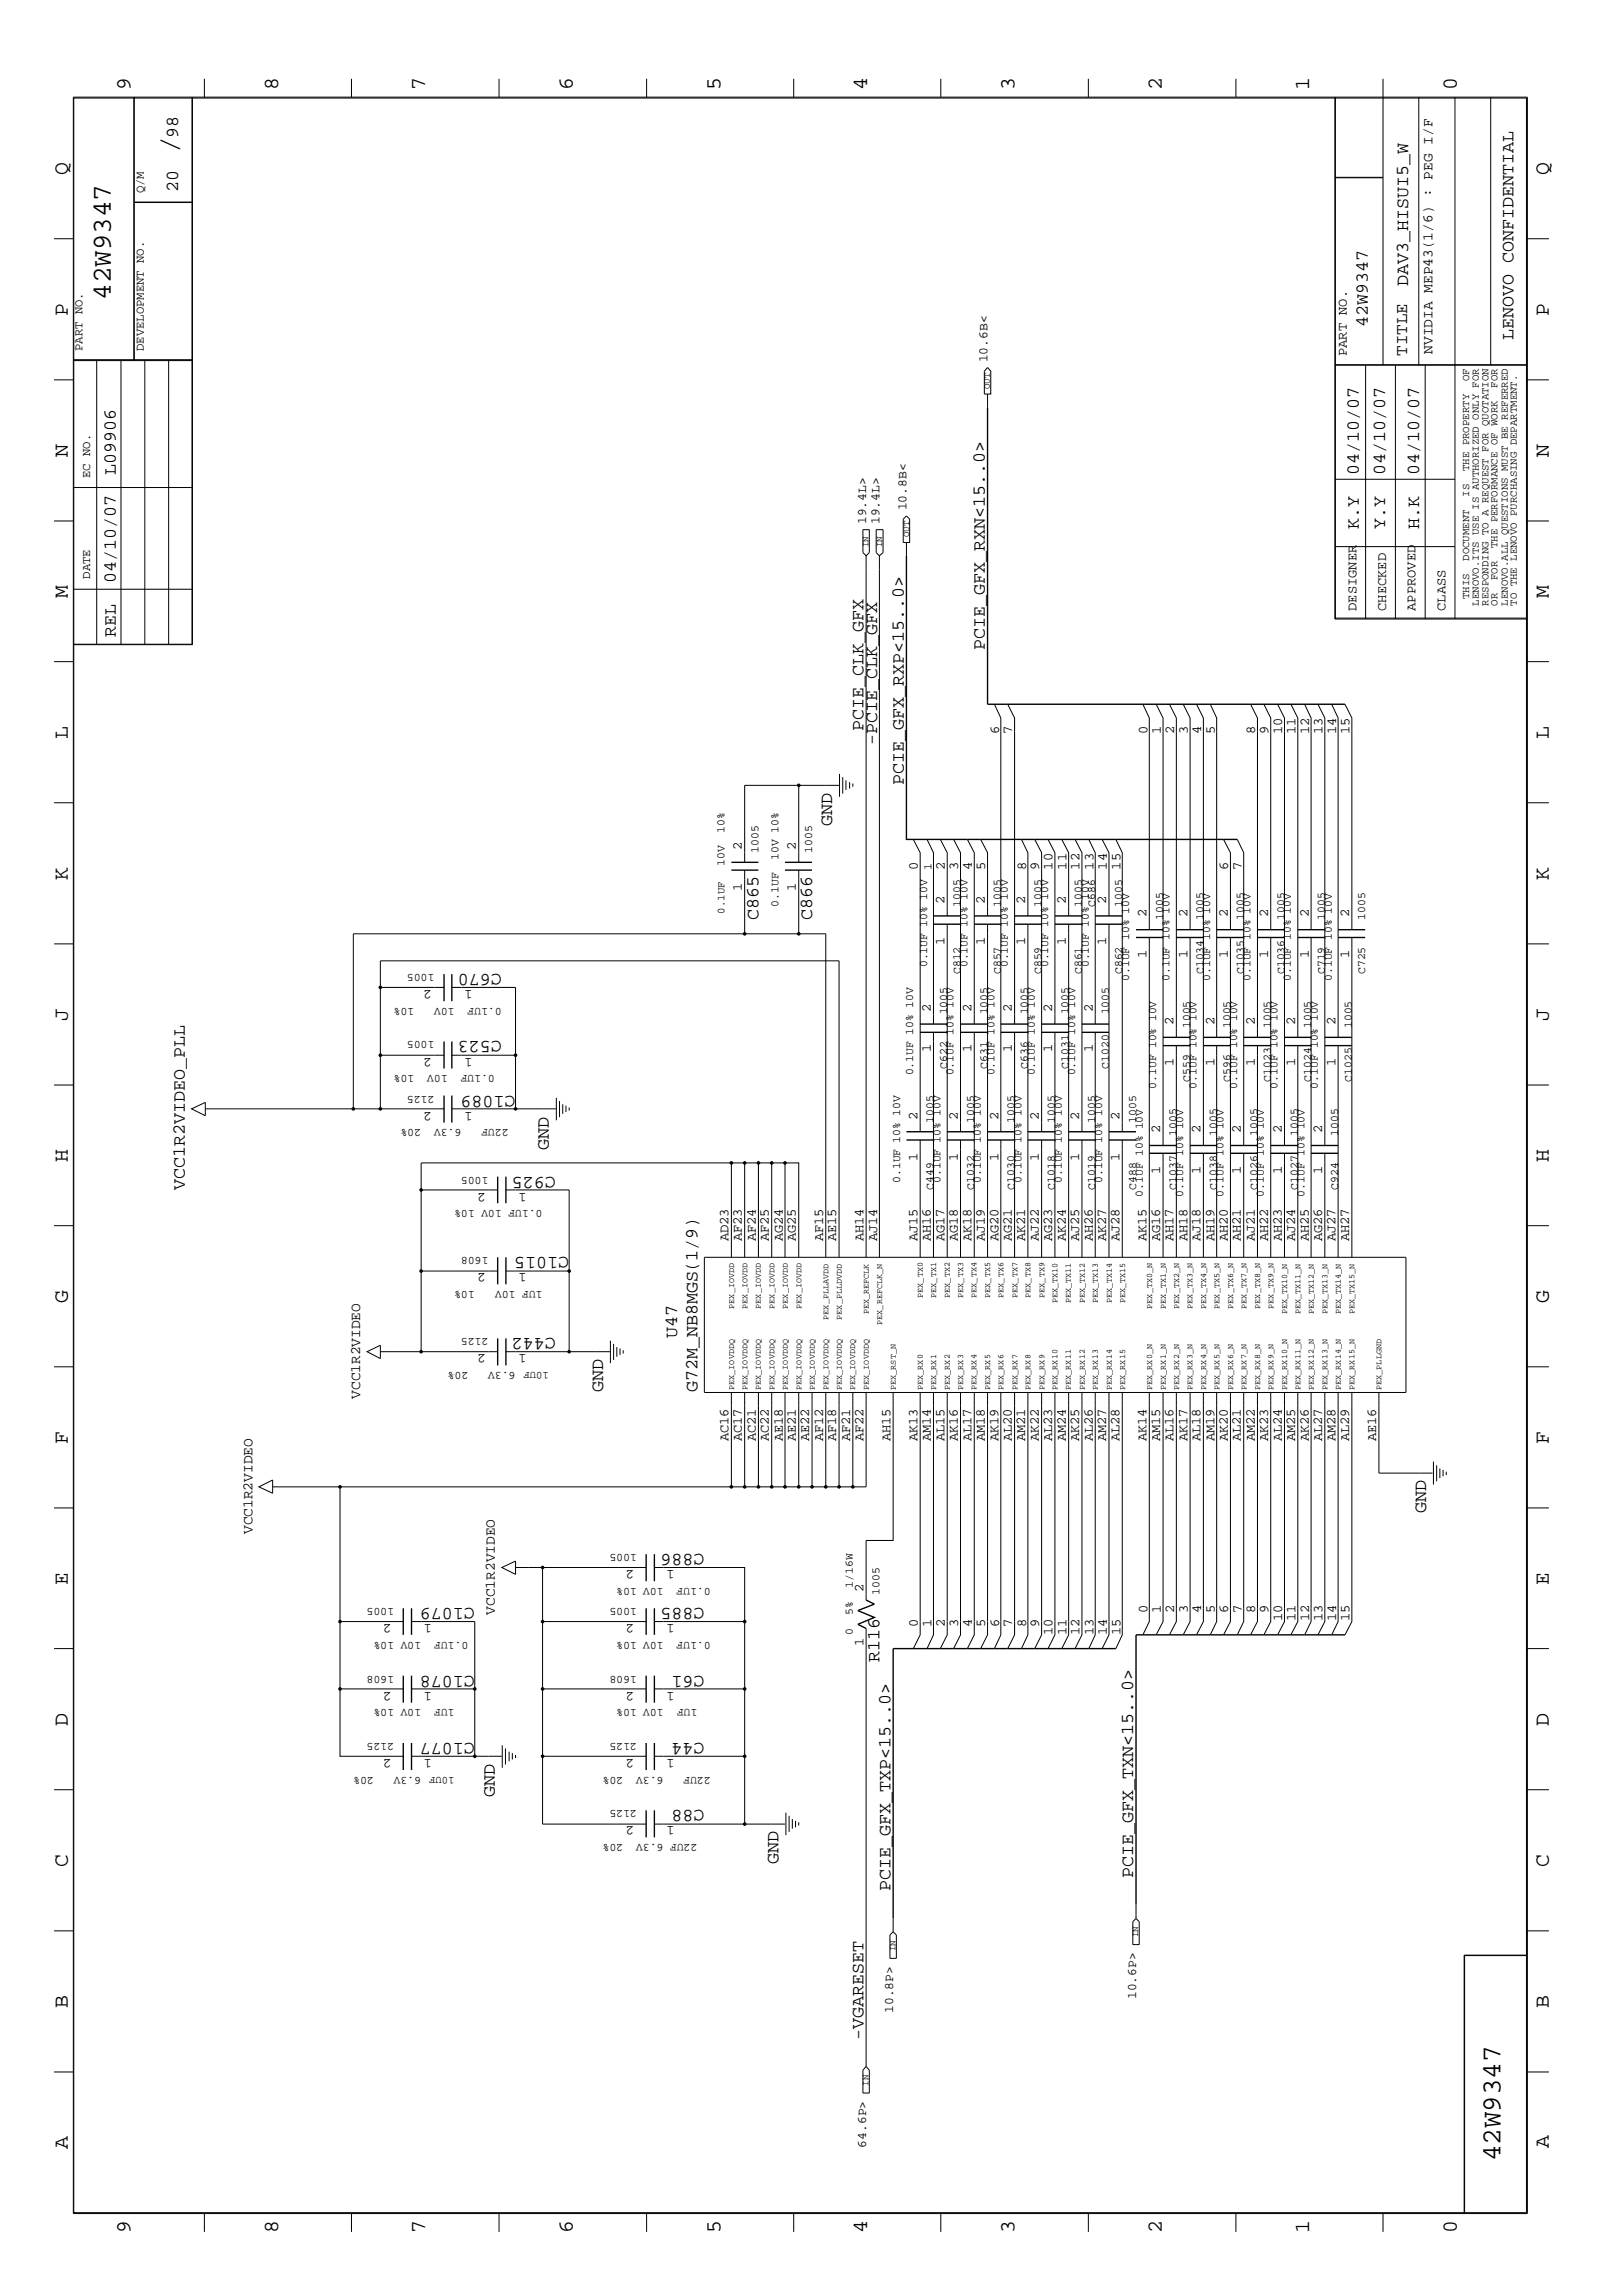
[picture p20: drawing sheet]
<svg xmlns="http://www.w3.org/2000/svg" width="300mm" height="423mm" viewBox="0 0 300 423" stroke-linecap="round" stroke-linejoin="round" font-family="sans-serif">
<defs><g id="words">
<text font-size="5.2" x="32.9" y="28.4" transform="rotate(-90 32.9 28.4)">/</text>
<g font-size="5.1">
<text x="20.5" y="55.4" transform="rotate(-90 20.5 55.4)">42W9347</text>
<text x="277.2" y="399.4" transform="rotate(-90 277.2 399.4)">42W9347</text>
</g>
<g font-size="4">
<text x="24.1" y="16.7" transform="rotate(-90 24.1 16.7)">9</text>
<text x="51.4" y="16.7" transform="rotate(-90 51.4 16.7)">8</text>
<text x="78.6" y="16.7" transform="rotate(-90 78.6 16.7)">7</text>
<text x="105.8" y="16.7" transform="rotate(-90 105.8 16.7)">6</text>
<text x="133.1" y="16.7" transform="rotate(-90 133.1 16.7)">5</text>
<text x="160.2" y="16.7" transform="rotate(-90 160.2 16.7)">4</text>
<text x="187.5" y="16.7" transform="rotate(-90 187.5 16.7)">3</text>
<text x="214.6" y="16.7" transform="rotate(-90 214.6 16.7)">2</text>
<text x="241.9" y="16.7" transform="rotate(-90 241.9 16.7)">1</text>
<text x="269.2" y="16.7" transform="rotate(-90 269.2 16.7)">0</text>
<text x="12.5" y="32.3" transform="rotate(-90 12.5 32.3)">Q</text>
<text x="286.2" y="32.3" transform="rotate(-90 286.2 32.3)">Q</text>
<text x="12.5" y="58.3" transform="rotate(-90 12.5 58.3)">P</text>
<text x="286.2" y="58.3" transform="rotate(-90 286.2 58.3)">P</text>
<text x="12.5" y="84.4" transform="rotate(-90 12.5 84.4)">N</text>
<text x="286.2" y="84.4" transform="rotate(-90 286.2 84.4)">N</text>
<text x="12.5" y="110.5" transform="rotate(-90 12.5 110.5)">M</text>
<text x="286.2" y="110.5" transform="rotate(-90 286.2 110.5)">M</text>
<text x="12.5" y="136.5" transform="rotate(-90 12.5 136.5)">L</text>
<text x="286.2" y="136.5" transform="rotate(-90 286.2 136.5)">L</text>
<text x="12.5" y="162.6" transform="rotate(-90 12.5 162.6)">K</text>
<text x="286.2" y="162.6" transform="rotate(-90 286.2 162.6)">K</text>
<text x="12.5" y="188.6" transform="rotate(-90 12.5 188.6)">J</text>
<text x="286.2" y="188.6" transform="rotate(-90 286.2 188.6)">J</text>
<text x="12.5" y="214.7" transform="rotate(-90 12.5 214.7)">H</text>
<text x="286.2" y="214.7" transform="rotate(-90 286.2 214.7)">H</text>
<text x="12.5" y="240.7" transform="rotate(-90 12.5 240.7)">G</text>
<text x="286.2" y="240.7" transform="rotate(-90 286.2 240.7)">G</text>
<text x="12.5" y="266.8" transform="rotate(-90 12.5 266.8)">F</text>
<text x="286.2" y="266.8" transform="rotate(-90 286.2 266.8)">F</text>
<text x="12.5" y="292.9" transform="rotate(-90 12.5 292.9)">E</text>
<text x="286.2" y="292.9" transform="rotate(-90 286.2 292.9)">E</text>
<text x="12.5" y="318.9" transform="rotate(-90 12.5 318.9)">D</text>
<text x="286.2" y="318.9" transform="rotate(-90 286.2 318.9)">D</text>
<text x="12.5" y="344.9" transform="rotate(-90 12.5 344.9)">C</text>
<text x="286.2" y="344.9" transform="rotate(-90 286.2 344.9)">C</text>
<text x="12.5" y="371" transform="rotate(-90 12.5 371)">B</text>
<text x="286.2" y="371" transform="rotate(-90 286.2 371)">B</text>
<text x="12.5" y="397" transform="rotate(-90 12.5 397)">A</text>
<text x="286.2" y="397" transform="rotate(-90 286.2 397)">A</text>
<text x="24.1" y="412.7" transform="rotate(-90 24.1 412.7)">9</text>
<text x="51.4" y="412.7" transform="rotate(-90 51.4 412.7)">8</text>
<text x="78.6" y="412.7" transform="rotate(-90 78.6 412.7)">7</text>
<text x="105.8" y="412.7" transform="rotate(-90 105.8 412.7)">6</text>
<text x="133.1" y="412.7" transform="rotate(-90 133.1 412.7)">5</text>
<text x="160.2" y="412.7" transform="rotate(-90 160.2 412.7)">4</text>
<text x="187.5" y="412.7" transform="rotate(-90 187.5 412.7)">3</text>
<text x="214.6" y="412.7" transform="rotate(-90 214.6 412.7)">2</text>
<text x="241.9" y="412.7" transform="rotate(-90 241.9 412.7)">1</text>
<text x="269.2" y="412.7" transform="rotate(-90 269.2 412.7)">0</text>
</g>
<g font-size="3.4">
<text x="32.9" y="25.5" transform="rotate(-90 32.9 25.5)">98</text>
<text x="32.9" y="35.5" transform="rotate(-90 32.9 35.5)">20</text>
<text x="260.2" y="52.9" transform="rotate(-90 260.2 52.9)">DAV3_HISUI5_W</text>
<text x="252.7" y="60.4" transform="rotate(-90 252.7 60.4)">42W9347</text>
<text x="279.7" y="62.8" transform="rotate(-90 279.7 62.8)">LENOVO CONFIDENTIAL</text>
<text x="21.4" y="87.8" transform="rotate(-90 21.4 87.8)">L09906</text>
<text x="251" y="87.8" transform="rotate(-90 251 87.8)">04/10/07</text>
<text x="255.9" y="87.8" transform="rotate(-90 255.9 87.8)">04/10/07</text>
<text x="262.2" y="87.8" transform="rotate(-90 262.2 87.8)">04/10/07</text>
<text x="251" y="97.8" transform="rotate(-90 251 97.8)">K.Y</text>
<text x="255.9" y="97.8" transform="rotate(-90 255.9 97.8)">Y.Y</text>
<text x="262.2" y="97.8" transform="rotate(-90 262.2 97.8)">H.K</text>
<text x="21.4" y="107.7" transform="rotate(-90 21.4 107.7)">04/10/07</text>
<text x="21.4" y="117.7" transform="rotate(-90 21.4 117.7)">REL</text>
<text x="181.9" y="120.1" transform="rotate(-90 181.9 120.1)">PCIE_GFX_RXN&lt;15..0&gt;</text>
<text x="159.5" y="135.1" transform="rotate(-90 159.5 135.1)">PCIE_CLK_GFX</text>
<text x="162.1" y="137.7" transform="rotate(-90 162.1 137.7)">-PCIE_CLK_GFX</text>
<text x="167" y="145.1" transform="rotate(-90 167 145.1)">PCIE_GFX_RXP&lt;15..0&gt;</text>
<text x="153.8" y="152.6" transform="rotate(-90 153.8 152.6)">GND</text>
<text x="140.1" y="170" transform="rotate(-90 140.1 170)">C865</text>
<text x="150" y="170" transform="rotate(-90 150 170)">C866</text>
<text x="92.7" y="180" transform="rotate(-180 92.7 180)">C670</text>
<text x="92.7" y="192.4" transform="rotate(-180 92.7 192.4)">C523</text>
<text x="95.2" y="202.4" transform="rotate(-180 95.2 202.4)">C1089</text>
<text x="101.4" y="212.4" transform="rotate(-90 101.4 212.4)">GND</text>
<text x="34.1" y="219.9" transform="rotate(-90 34.1 219.9)">VCC1R2VIDEO_PLL</text>
<text x="102.7" y="217.4" transform="rotate(-180 102.7 217.4)">C925</text>
<text x="105.2" y="232.3" transform="rotate(-180 105.2 232.3)">C1015</text>
<text x="102.7" y="247.3" transform="rotate(-180 102.7 247.3)">C442</text>
<text x="125.1" y="247.3" transform="rotate(-90 125.1 247.3)">U47</text>
<text x="111.4" y="257.3" transform="rotate(-90 111.4 257.3)">GND</text>
<text x="128.9" y="257.3" transform="rotate(-90 128.9 257.3)">G72M_NB8MGS(1/9)</text>
<text x="263.5" y="279.7" transform="rotate(-90 263.5 279.7)">GND</text>
<text x="130.1" y="287.2" transform="rotate(-180 130.1 287.2)">C886</text>
<text x="87.7" y="297.2" transform="rotate(-180 87.7 297.2)">C1079</text>
<text x="130.1" y="297.2" transform="rotate(-180 130.1 297.2)">C885</text>
<text x="87.7" y="309.6" transform="rotate(-180 87.7 309.6)">C1078</text>
<text x="130.1" y="309.6" transform="rotate(-180 130.1 309.6)">C61</text>
<text x="162.5" y="307.1" transform="rotate(-90 162.5 307.1)">R116</text>
<text x="87.7" y="322.1" transform="rotate(-180 87.7 322.1)">C1077</text>
<text x="130.1" y="322.1" transform="rotate(-180 130.1 322.1)">C44</text>
<text x="91.4" y="332.1" transform="rotate(-90 91.4 332.1)">GND</text>
<text x="130.1" y="334.5" transform="rotate(-180 130.1 334.5)">C88</text>
<text x="143.8" y="344.5" transform="rotate(-90 143.8 344.5)">GND</text>
<text x="209.4" y="347" transform="rotate(-90 209.4 347)">PCIE_GFX_TXN&lt;15..0&gt;</text>
<text x="164.5" y="349.5" transform="rotate(-90 164.5 349.5)">PCIE_GFX_TXP&lt;15..0&gt;</text>
<text x="159.5" y="376.9" transform="rotate(-90 159.5 376.9)">-VGARESET</text>
</g>
<text font-size="3.2" x="260" y="65.8" transform="rotate(-90 260 65.8)">TITLE</text>
<g font-size="2.7">
<text x="264.7" y="65.4" transform="rotate(-90 264.7 65.4)">NVIDIA MEP43(1/6) : PEG I/F</text>
<text x="66.5" y="258.5" transform="rotate(-90 66.5 258.5)">VCC1R2VIDEO</text>
<text x="46.7" y="283.5" transform="rotate(-90 46.7 283.5)">VCC1R2VIDEO</text>
<text x="91.4" y="298.4" transform="rotate(-90 91.4 298.4)">VCC1R2VIDEO</text>
</g>
<g font-size="2.5">
<text x="248.8" y="65.8" transform="rotate(-90 248.8 65.8)">PART NO.</text>
<text x="250.6" y="112.9" transform="rotate(-90 250.6 112.9)">DESIGNER</text>
<text x="256.1" y="112.9" transform="rotate(-90 256.1 112.9)">CHECKED</text>
<text x="261.5" y="112.9" transform="rotate(-90 261.5 112.9)">APPROVED</text>
<text x="267" y="112.9" transform="rotate(-90 267 112.9)">CLASS</text>
<text x="184.6" y="135.7" transform="rotate(-90 184.6 135.7)">6</text>
<text x="187" y="135.7" transform="rotate(-90 187 135.7)">7</text>
<text x="212" y="135.7" transform="rotate(-90 212 135.7)">0</text>
<text x="214.5" y="135.7" transform="rotate(-90 214.5 135.7)">1</text>
<text x="216.9" y="135.7" transform="rotate(-90 216.9 135.7)">2</text>
<text x="219.5" y="135.7" transform="rotate(-90 219.5 135.7)">3</text>
<text x="221.9" y="135.7" transform="rotate(-90 221.9 135.7)">4</text>
<text x="224.5" y="135.7" transform="rotate(-90 224.5 135.7)">5</text>
<text x="231.9" y="135.7" transform="rotate(-90 231.9 135.7)">8</text>
<text x="234.4" y="135.7" transform="rotate(-90 234.4 135.7)">9</text>
<text x="236.9" y="135.7" transform="rotate(-90 236.9 135.7)">10</text>
<text x="239.4" y="135.7" transform="rotate(-90 239.4 135.7)">11</text>
<text x="241.9" y="135.7" transform="rotate(-90 241.9 135.7)">12</text>
<text x="244.3" y="135.7" transform="rotate(-90 244.3 135.7)">13</text>
<text x="246.9" y="135.7" transform="rotate(-90 246.9 135.7)">14</text>
<text x="249.3" y="135.7" transform="rotate(-90 249.3 135.7)">15</text>
<text x="137.1" y="157.1" transform="rotate(-90 137.1 157.1)">2</text>
<text x="147.1" y="157.1" transform="rotate(-90 147.1 157.1)">2</text>
<text x="169.6" y="160.7" transform="rotate(-90 169.6 160.7)">0</text>
<text x="174.6" y="160.7" transform="rotate(-90 174.6 160.7)">2</text>
<text x="177" y="160.7" transform="rotate(-90 177 160.7)">3</text>
<text x="179.6" y="160.7" transform="rotate(-90 179.6 160.7)">4</text>
<text x="182" y="160.7" transform="rotate(-90 182 160.7)">5</text>
<text x="189.6" y="160.7" transform="rotate(-90 189.6 160.7)">8</text>
<text x="192" y="160.7" transform="rotate(-90 192 160.7)">9</text>
<text x="194.5" y="160.7" transform="rotate(-90 194.5 160.7)">10</text>
<text x="197" y="160.7" transform="rotate(-90 197 160.7)">11</text>
<text x="199.5" y="160.7" transform="rotate(-90 199.5 160.7)">12</text>
<text x="202" y="160.7" transform="rotate(-90 202 160.7)">13</text>
<text x="204.5" y="160.7" transform="rotate(-90 204.5 160.7)">14</text>
<text x="207" y="160.7" transform="rotate(-90 207 160.7)">15</text>
<text x="226.9" y="160.7" transform="rotate(-90 226.9 160.7)">6</text>
<text x="229.4" y="160.7" transform="rotate(-90 229.4 160.7)">7</text>
<text x="137.1" y="164.6" transform="rotate(-90 137.1 164.6)">1</text>
<text x="147.1" y="164.6" transform="rotate(-90 147.1 164.6)">1</text>
<text x="174.5" y="167" transform="rotate(-90 174.5 167)">2</text>
<text x="181.9" y="167" transform="rotate(-90 181.9 167)">2</text>
<text x="189.4" y="167" transform="rotate(-90 189.4 167)">2</text>
<text x="196.9" y="167" transform="rotate(-90 196.9 167)">2</text>
<text x="204.4" y="167" transform="rotate(-90 204.4 167)">2</text>
<text x="211.8" y="169.5" transform="rotate(-90 211.8 169.5)">2</text>
<text x="219.4" y="169.5" transform="rotate(-90 219.4 169.5)">2</text>
<text x="226.8" y="169.5" transform="rotate(-90 226.8 169.5)">2</text>
<text x="234.3" y="169.5" transform="rotate(-90 234.3 169.5)">2</text>
<text x="241.8" y="169.5" transform="rotate(-90 241.8 169.5)">2</text>
<text x="249.3" y="169.5" transform="rotate(-90 249.3 169.5)">2</text>
<text x="174.5" y="174.6" transform="rotate(-90 174.5 174.6)">1</text>
<text x="181.9" y="174.6" transform="rotate(-90 181.9 174.6)">1</text>
<text x="189.4" y="174.6" transform="rotate(-90 189.4 174.6)">1</text>
<text x="196.9" y="174.6" transform="rotate(-90 196.9 174.6)">1</text>
<text x="204.4" y="174.6" transform="rotate(-90 204.4 174.6)">1</text>
<text x="211.8" y="177" transform="rotate(-90 211.8 177)">1</text>
<text x="219.4" y="177" transform="rotate(-90 219.4 177)">1</text>
<text x="226.8" y="177" transform="rotate(-90 226.8 177)">1</text>
<text x="234.3" y="177" transform="rotate(-90 234.3 177)">1</text>
<text x="241.8" y="177" transform="rotate(-90 241.8 177)">1</text>
<text x="249.3" y="177" transform="rotate(-90 249.3 177)">1</text>
<text x="79.8" y="183" transform="rotate(-180 79.8 183)">2</text>
<text x="87.3" y="183" transform="rotate(-180 87.3 183)">1</text>
<text x="172" y="186.9" transform="rotate(-90 172 186.9)">2</text>
<text x="179.5" y="186.9" transform="rotate(-90 179.5 186.9)">2</text>
<text x="186.9" y="186.9" transform="rotate(-90 186.9 186.9)">2</text>
<text x="194.4" y="186.9" transform="rotate(-90 194.4 186.9)">2</text>
<text x="201.9" y="186.9" transform="rotate(-90 201.9 186.9)">2</text>
<text x="216.8" y="189.5" transform="rotate(-90 216.8 189.5)">2</text>
<text x="224.4" y="189.5" transform="rotate(-90 224.4 189.5)">2</text>
<text x="231.8" y="189.5" transform="rotate(-90 231.8 189.5)">2</text>
<text x="239.3" y="189.5" transform="rotate(-90 239.3 189.5)">2</text>
<text x="246.7" y="189.5" transform="rotate(-90 246.7 189.5)">2</text>
<text x="79.8" y="195.4" transform="rotate(-180 79.8 195.4)">2</text>
<text x="87.3" y="195.4" transform="rotate(-180 87.3 195.4)">1</text>
<text x="172" y="194.5" transform="rotate(-90 172 194.5)">1</text>
<text x="179.5" y="194.5" transform="rotate(-90 179.5 194.5)">1</text>
<text x="186.9" y="194.5" transform="rotate(-90 186.9 194.5)">1</text>
<text x="194.4" y="194.5" transform="rotate(-90 194.4 194.5)">1</text>
<text x="201.9" y="194.5" transform="rotate(-90 201.9 194.5)">1</text>
<text x="216.8" y="196.9" transform="rotate(-90 216.8 196.9)">1</text>
<text x="224.4" y="196.9" transform="rotate(-90 224.4 196.9)">1</text>
<text x="231.8" y="196.9" transform="rotate(-90 231.8 196.9)">1</text>
<text x="239.3" y="196.9" transform="rotate(-90 239.3 196.9)">1</text>
<text x="246.7" y="196.9" transform="rotate(-90 246.7 196.9)">1</text>
<text x="79.8" y="205.4" transform="rotate(-180 79.8 205.4)">2</text>
<text x="87.3" y="205.4" transform="rotate(-180 87.3 205.4)">1</text>
<text x="169.5" y="206.9" transform="rotate(-90 169.5 206.9)">2</text>
<text x="177" y="206.9" transform="rotate(-90 177 206.9)">2</text>
<text x="184.5" y="206.9" transform="rotate(-90 184.5 206.9)">2</text>
<text x="191.9" y="206.9" transform="rotate(-90 191.9 206.9)">2</text>
<text x="199.4" y="206.9" transform="rotate(-90 199.4 206.9)">2</text>
<text x="206.8" y="206.9" transform="rotate(-90 206.8 206.9)">2</text>
<text x="214.4" y="209.4" transform="rotate(-90 214.4 209.4)">2</text>
<text x="221.8" y="209.4" transform="rotate(-90 221.8 209.4)">2</text>
<text x="229.3" y="209.4" transform="rotate(-90 229.3 209.4)">2</text>
<text x="236.8" y="209.4" transform="rotate(-90 236.8 209.4)">2</text>
<text x="244.3" y="209.4" transform="rotate(-90 244.3 209.4)">2</text>
<text x="169.5" y="214.5" transform="rotate(-90 169.5 214.5)">1</text>
<text x="177" y="214.5" transform="rotate(-90 177 214.5)">1</text>
<text x="184.5" y="214.5" transform="rotate(-90 184.5 214.5)">1</text>
<text x="191.9" y="214.5" transform="rotate(-90 191.9 214.5)">1</text>
<text x="199.4" y="214.5" transform="rotate(-90 199.4 214.5)">1</text>
<text x="206.8" y="214.5" transform="rotate(-90 206.8 214.5)">1</text>
<text x="89.7" y="220.4" transform="rotate(-180 89.7 220.4)">2</text>
<text x="97.3" y="220.4" transform="rotate(-180 97.3 220.4)">1</text>
<text x="214.4" y="216.9" transform="rotate(-90 214.4 216.9)">1</text>
<text x="221.8" y="216.9" transform="rotate(-90 221.8 216.9)">1</text>
<text x="229.3" y="216.9" transform="rotate(-90 229.3 216.9)">1</text>
<text x="236.8" y="216.9" transform="rotate(-90 236.8 216.9)">1</text>
<text x="244.3" y="216.9" transform="rotate(-90 244.3 216.9)">1</text>
<text x="134.6" y="229.4" transform="rotate(-90 134.6 229.4)">AD23</text>
<text x="137.1" y="229.4" transform="rotate(-90 137.1 229.4)">AF23</text>
<text x="139.6" y="229.4" transform="rotate(-90 139.6 229.4)">AF24</text>
<text x="142.1" y="229.4" transform="rotate(-90 142.1 229.4)">AF25</text>
<text x="144.6" y="229.4" transform="rotate(-90 144.6 229.4)">AG24</text>
<text x="147.1" y="229.4" transform="rotate(-90 147.1 229.4)">AG25</text>
<text x="152.1" y="229.4" transform="rotate(-90 152.1 229.4)">AF15</text>
<text x="154.5" y="229.4" transform="rotate(-90 154.5 229.4)">AE15</text>
<text x="159.5" y="229.4" transform="rotate(-90 159.5 229.4)">AH14</text>
<text x="162.1" y="229.4" transform="rotate(-90 162.1 229.4)">AJ14</text>
<text x="169.5" y="229.4" transform="rotate(-90 169.5 229.4)">AJ15</text>
<text x="172" y="229.4" transform="rotate(-90 172 229.4)">AH16</text>
<text x="174.5" y="229.4" transform="rotate(-90 174.5 229.4)">AG17</text>
<text x="177" y="229.4" transform="rotate(-90 177 229.4)">AG18</text>
<text x="179.5" y="229.4" transform="rotate(-90 179.5 229.4)">AK18</text>
<text x="181.9" y="229.4" transform="rotate(-90 181.9 229.4)">AJ19</text>
<text x="184.5" y="229.4" transform="rotate(-90 184.5 229.4)">AG20</text>
<text x="186.9" y="229.4" transform="rotate(-90 186.9 229.4)">AG21</text>
<text x="189.4" y="229.4" transform="rotate(-90 189.4 229.4)">AK21</text>
<text x="191.9" y="229.4" transform="rotate(-90 191.9 229.4)">AJ22</text>
<text x="194.4" y="229.4" transform="rotate(-90 194.4 229.4)">AG23</text>
<text x="196.9" y="229.4" transform="rotate(-90 196.9 229.4)">AK24</text>
<text x="199.4" y="229.4" transform="rotate(-90 199.4 229.4)">AJ25</text>
<text x="201.9" y="229.4" transform="rotate(-90 201.9 229.4)">AH26</text>
<text x="204.4" y="229.4" transform="rotate(-90 204.4 229.4)">AK27</text>
<text x="206.8" y="229.4" transform="rotate(-90 206.8 229.4)">AJ28</text>
<text x="211.8" y="229.4" transform="rotate(-90 211.8 229.4)">AK15</text>
<text x="214.4" y="229.4" transform="rotate(-90 214.4 229.4)">AG16</text>
<text x="216.8" y="229.4" transform="rotate(-90 216.8 229.4)">AH17</text>
<text x="219.4" y="229.4" transform="rotate(-90 219.4 229.4)">AH18</text>
<text x="221.8" y="229.4" transform="rotate(-90 221.8 229.4)">AJ18</text>
<text x="224.4" y="229.4" transform="rotate(-90 224.4 229.4)">AH19</text>
<text x="226.8" y="229.4" transform="rotate(-90 226.8 229.4)">AH20</text>
<text x="229.3" y="229.4" transform="rotate(-90 229.3 229.4)">AH21</text>
<text x="231.8" y="229.4" transform="rotate(-90 231.8 229.4)">AJ21</text>
<text x="234.3" y="229.4" transform="rotate(-90 234.3 229.4)">AH22</text>
<text x="236.8" y="229.4" transform="rotate(-90 236.8 229.4)">AH23</text>
<text x="239.3" y="229.4" transform="rotate(-90 239.3 229.4)">AJ24</text>
<text x="241.8" y="229.4" transform="rotate(-90 241.8 229.4)">AH25</text>
<text x="244.3" y="229.4" transform="rotate(-90 244.3 229.4)">AG26</text>
<text x="246.7" y="229.4" transform="rotate(-90 246.7 229.4)">AJ27</text>
<text x="249.3" y="229.4" transform="rotate(-90 249.3 229.4)">AH27</text>
<text x="89.7" y="235.3" transform="rotate(-180 89.7 235.3)">2</text>
<text x="97.3" y="235.3" transform="rotate(-180 97.3 235.3)">1</text>
<text x="89.7" y="250.3" transform="rotate(-180 89.7 250.3)">2</text>
<text x="97.3" y="250.3" transform="rotate(-180 97.3 250.3)">1</text>
<text x="134.6" y="266.4" transform="rotate(-90 134.6 266.4)">AC16</text>
<text x="137.1" y="266.4" transform="rotate(-90 137.1 266.4)">AC17</text>
<text x="139.6" y="266.4" transform="rotate(-90 139.6 266.4)">AC21</text>
<text x="142.1" y="266.4" transform="rotate(-90 142.1 266.4)">AC22</text>
<text x="144.6" y="266.4" transform="rotate(-90 144.6 266.4)">AE18</text>
<text x="147.1" y="266.4" transform="rotate(-90 147.1 266.4)">AE21</text>
<text x="149.5" y="266.4" transform="rotate(-90 149.5 266.4)">AE22</text>
<text x="152.1" y="266.4" transform="rotate(-90 152.1 266.4)">AF12</text>
<text x="154.5" y="266.4" transform="rotate(-90 154.5 266.4)">AF18</text>
<text x="157.1" y="266.4" transform="rotate(-90 157.1 266.4)">AF21</text>
<text x="159.5" y="266.4" transform="rotate(-90 159.5 266.4)">AF22</text>
<text x="164.5" y="266.4" transform="rotate(-90 164.5 266.4)">AH15</text>
<text x="169.5" y="266.4" transform="rotate(-90 169.5 266.4)">AK13</text>
<text x="172" y="266.4" transform="rotate(-90 172 266.4)">AM14</text>
<text x="174.5" y="266.4" transform="rotate(-90 174.5 266.4)">AL15</text>
<text x="177" y="266.4" transform="rotate(-90 177 266.4)">AK16</text>
<text x="179.5" y="266.4" transform="rotate(-90 179.5 266.4)">AL17</text>
<text x="181.9" y="266.4" transform="rotate(-90 181.9 266.4)">AM18</text>
<text x="184.5" y="266.4" transform="rotate(-90 184.5 266.4)">AK19</text>
<text x="186.9" y="266.4" transform="rotate(-90 186.9 266.4)">AL20</text>
<text x="189.4" y="266.4" transform="rotate(-90 189.4 266.4)">AM21</text>
<text x="191.9" y="266.4" transform="rotate(-90 191.9 266.4)">AK22</text>
<text x="194.4" y="266.4" transform="rotate(-90 194.4 266.4)">AL23</text>
<text x="196.9" y="266.4" transform="rotate(-90 196.9 266.4)">AM24</text>
<text x="199.4" y="266.4" transform="rotate(-90 199.4 266.4)">AK25</text>
<text x="201.9" y="266.4" transform="rotate(-90 201.9 266.4)">AL26</text>
<text x="204.4" y="266.4" transform="rotate(-90 204.4 266.4)">AM27</text>
<text x="206.8" y="266.4" transform="rotate(-90 206.8 266.4)">AL28</text>
<text x="211.8" y="266.4" transform="rotate(-90 211.8 266.4)">AK14</text>
<text x="214.4" y="266.4" transform="rotate(-90 214.4 266.4)">AM15</text>
<text x="216.8" y="266.4" transform="rotate(-90 216.8 266.4)">AL16</text>
<text x="219.4" y="266.4" transform="rotate(-90 219.4 266.4)">AK17</text>
<text x="221.8" y="266.4" transform="rotate(-90 221.8 266.4)">AL18</text>
<text x="224.4" y="266.4" transform="rotate(-90 224.4 266.4)">AM19</text>
<text x="226.8" y="266.4" transform="rotate(-90 226.8 266.4)">AK20</text>
<text x="229.3" y="266.4" transform="rotate(-90 229.3 266.4)">AL21</text>
<text x="231.8" y="266.4" transform="rotate(-90 231.8 266.4)">AM22</text>
<text x="234.3" y="266.4" transform="rotate(-90 234.3 266.4)">AK23</text>
<text x="236.8" y="266.4" transform="rotate(-90 236.8 266.4)">AL24</text>
<text x="239.3" y="266.4" transform="rotate(-90 239.3 266.4)">AM25</text>
<text x="241.8" y="266.4" transform="rotate(-90 241.8 266.4)">AK26</text>
<text x="244.3" y="266.4" transform="rotate(-90 244.3 266.4)">AL27</text>
<text x="246.7" y="266.4" transform="rotate(-90 246.7 266.4)">AM28</text>
<text x="249.3" y="266.4" transform="rotate(-90 249.3 266.4)">AL29</text>
<text x="254.3" y="266.4" transform="rotate(-90 254.3 266.4)">AE16</text>
<text x="117.2" y="290.2" transform="rotate(-180 117.2 290.2)">2</text>
<text x="124.6" y="290.2" transform="rotate(-180 124.6 290.2)">1</text>
<text x="159.5" y="294.1" transform="rotate(-90 159.5 294.1)">2</text>
<text x="212" y="298" transform="rotate(-90 212 298)">0</text>
<text x="214.5" y="298" transform="rotate(-90 214.5 298)">1</text>
<text x="216.9" y="298" transform="rotate(-90 216.9 298)">2</text>
<text x="219.5" y="298" transform="rotate(-90 219.5 298)">3</text>
<text x="221.9" y="298" transform="rotate(-90 221.9 298)">4</text>
<text x="224.5" y="298" transform="rotate(-90 224.5 298)">5</text>
<text x="226.9" y="298" transform="rotate(-90 226.9 298)">6</text>
<text x="229.4" y="298" transform="rotate(-90 229.4 298)">7</text>
<text x="231.9" y="298" transform="rotate(-90 231.9 298)">8</text>
<text x="234.4" y="298" transform="rotate(-90 234.4 298)">9</text>
<text x="236.9" y="299.6" transform="rotate(-90 236.9 299.6)">10</text>
<text x="239.4" y="299.6" transform="rotate(-90 239.4 299.6)">11</text>
<text x="241.9" y="299.6" transform="rotate(-90 241.9 299.6)">12</text>
<text x="244.3" y="299.6" transform="rotate(-90 244.3 299.6)">13</text>
<text x="246.9" y="299.6" transform="rotate(-90 246.9 299.6)">14</text>
<text x="249.3" y="299.6" transform="rotate(-90 249.3 299.6)">15</text>
<text x="72.3" y="300.1" transform="rotate(-180 72.3 300.1)">2</text>
<text x="79.8" y="300.1" transform="rotate(-180 79.8 300.1)">1</text>
<text x="117.2" y="300.1" transform="rotate(-180 117.2 300.1)">2</text>
<text x="124.6" y="300.1" transform="rotate(-180 124.6 300.1)">1</text>
<text x="159.5" y="304.1" transform="rotate(-90 159.5 304.1)">1</text>
<text x="169.6" y="300.6" transform="rotate(-90 169.6 300.6)">0</text>
<text x="172.1" y="300.6" transform="rotate(-90 172.1 300.6)">1</text>
<text x="174.6" y="300.6" transform="rotate(-90 174.6 300.6)">2</text>
<text x="177" y="300.6" transform="rotate(-90 177 300.6)">3</text>
<text x="179.6" y="300.6" transform="rotate(-90 179.6 300.6)">4</text>
<text x="182" y="300.6" transform="rotate(-90 182 300.6)">5</text>
<text x="184.6" y="300.6" transform="rotate(-90 184.6 300.6)">6</text>
<text x="187" y="300.6" transform="rotate(-90 187 300.6)">7</text>
<text x="189.6" y="300.6" transform="rotate(-90 189.6 300.6)">8</text>
<text x="192" y="300.6" transform="rotate(-90 192 300.6)">9</text>
<text x="194.5" y="302.1" transform="rotate(-90 194.5 302.1)">10</text>
<text x="197" y="302.1" transform="rotate(-90 197 302.1)">11</text>
<text x="199.5" y="302.1" transform="rotate(-90 199.5 302.1)">12</text>
<text x="202" y="302.1" transform="rotate(-90 202 302.1)">13</text>
<text x="204.5" y="302.1" transform="rotate(-90 204.5 302.1)">14</text>
<text x="207" y="302.1" transform="rotate(-90 207 302.1)">15</text>
<text x="72.3" y="312.6" transform="rotate(-180 72.3 312.6)">2</text>
<text x="79.8" y="312.6" transform="rotate(-180 79.8 312.6)">1</text>
<text x="117.2" y="312.6" transform="rotate(-180 117.2 312.6)">2</text>
<text x="124.6" y="312.6" transform="rotate(-180 124.6 312.6)">1</text>
<text x="72.3" y="325" transform="rotate(-180 72.3 325)">2</text>
<text x="79.8" y="325" transform="rotate(-180 79.8 325)">1</text>
<text x="117.2" y="325" transform="rotate(-180 117.2 325)">2</text>
<text x="124.6" y="325" transform="rotate(-180 124.6 325)">1</text>
<text x="117.2" y="337.5" transform="rotate(-180 117.2 337.5)">2</text>
<text x="124.6" y="337.5" transform="rotate(-180 124.6 337.5)">1</text>
</g>
<g font-size="2.4">
<text x="182.5" y="67" transform="rotate(-90 182.5 67)">10.6B&lt;</text>
<text x="167.5" y="94.3" transform="rotate(-90 167.5 94.3)">10.8B&lt;</text>
<text x="160" y="96.9" transform="rotate(-90 160 96.9)">19.4L&gt;</text>
<text x="162.5" y="96.9" transform="rotate(-90 162.5 96.9)">19.4L&gt;</text>
<text x="165" y="371.9" transform="rotate(-90 165 371.9)">10.8P&gt;</text>
<text x="209.9" y="369.4" transform="rotate(-90 209.9 369.4)">10.6P&gt;</text>
<text x="160" y="396.8" transform="rotate(-90 160 396.8)">64.6P&gt;</text>
</g>
<g font-size="2.3">
<text x="26.6" y="35.7" transform="rotate(-90 26.6 35.7)">Q/M</text>
<text x="15.2" y="64.9" transform="rotate(-90 15.2 64.9)">PART NO.</text>
<text x="26.6" y="64.9" transform="rotate(-90 26.6 64.9)">DEVELOPMENT NO.</text>
<text x="16.7" y="88.3" transform="rotate(-90 16.7 88.3)">EC NO.</text>
<text x="16.7" y="106.9" transform="rotate(-90 16.7 106.9)">DATE</text>
</g>
<g font-size="2.1">
<text x="133.9" y="153.8" transform="rotate(-90 133.9 153.8)">10%</text>
<text x="133.9" y="160" transform="rotate(-90 133.9 160)">10V</text>
<text x="140.1" y="157.6" transform="rotate(-90 140.1 157.6)">1005</text>
<text x="143.8" y="158.8" transform="rotate(-90 143.8 158.8)">10V 10%</text>
<text x="150" y="157.6" transform="rotate(-90 150 157.6)">1005</text>
<text x="172.1" y="160.7" transform="rotate(-90 172.1 160.7)">1</text>
<text x="143.8" y="167.6" transform="rotate(-90 143.8 167.6)">0.1UF</text>
<text x="177.5" y="167.6" transform="rotate(-90 177.5 167.6)">1005</text>
<text x="184.9" y="167.6" transform="rotate(-90 184.9 167.6)">1005</text>
<text x="192.4" y="167.6" transform="rotate(-90 192.4 167.6)">1005</text>
<text x="199.9" y="167.6" transform="rotate(-90 199.9 167.6)">1005</text>
<text x="202.4" y="167.6" transform="rotate(-90 202.4 167.6)">C686</text>
<text x="207.3" y="167.6" transform="rotate(-90 207.3 167.6)">1005</text>
<text x="214.9" y="170" transform="rotate(-90 214.9 170)">1005</text>
<text x="222.3" y="170" transform="rotate(-90 222.3 170)">1005</text>
<text x="229.8" y="170" transform="rotate(-90 229.8 170)">1005</text>
<text x="237.3" y="170" transform="rotate(-90 237.3 170)">1005</text>
<text x="244.8" y="170" transform="rotate(-90 244.8 170)">1005</text>
<text x="252.2" y="170" transform="rotate(-90 252.2 170)">1005</text>
<text x="171.3" y="178.7" transform="rotate(-90 171.3 178.7)">0.1UF 10% 10V</text>
<text x="178.7" y="178.7" transform="rotate(-90 178.7 178.7)">0.1UF 10% 10V</text>
<text x="186.2" y="178.7" transform="rotate(-90 186.2 178.7)">0.1UF 10% 10V</text>
<text x="193.6" y="178.7" transform="rotate(-90 193.6 178.7)">0.1UF 10% 10V</text>
<text x="201.2" y="178.7" transform="rotate(-90 201.2 178.7)">0.1UF 10% 10V</text>
<text x="80.3" y="180" transform="rotate(-180 80.3 180)">1005</text>
<text x="177.5" y="180" transform="rotate(-90 177.5 180)">C812</text>
<text x="184.9" y="180" transform="rotate(-90 184.9 180)">C857</text>
<text x="192.4" y="180" transform="rotate(-90 192.4 180)">C859</text>
<text x="199.9" y="180" transform="rotate(-90 199.9 180)">C861</text>
<text x="207.3" y="180" transform="rotate(-90 207.3 180)">C862</text>
<text x="208.6" y="181.3" transform="rotate(-90 208.6 181.3)">0.1UF 10% 10V</text>
<text x="216.1" y="181.3" transform="rotate(-90 216.1 181.3)">0.1UF 10% 10V</text>
<text x="222.3" y="180" transform="rotate(-90 222.3 180)">C1034</text>
<text x="223.6" y="181.3" transform="rotate(-90 223.6 181.3)">0.1UF 10% 10V</text>
<text x="229.8" y="180" transform="rotate(-90 229.8 180)">C1035</text>
<text x="231.1" y="181.3" transform="rotate(-90 231.1 181.3)">0.1UF 10% 10V</text>
<text x="237.3" y="180" transform="rotate(-90 237.3 180)">C1036</text>
<text x="238.5" y="181.3" transform="rotate(-90 238.5 181.3)">0.1UF 10% 10V</text>
<text x="244.8" y="180" transform="rotate(-90 244.8 180)">C719</text>
<text x="246" y="181.3" transform="rotate(-90 246 181.3)">0.1UF 10% 10V</text>
<text x="252.2" y="180" transform="rotate(-90 252.2 180)">C725</text>
<text x="76.5" y="186.3" transform="rotate(-180 76.5 186.3)">10%</text>
<text x="84" y="186.3" transform="rotate(-180 84 186.3)">10V</text>
<text x="92.7" y="186.3" transform="rotate(-180 92.7 186.3)">0.1UF</text>
<text x="175" y="187.5" transform="rotate(-90 175 187.5)">1005</text>
<text x="182.5" y="187.5" transform="rotate(-90 182.5 187.5)">1005</text>
<text x="189.9" y="187.5" transform="rotate(-90 189.9 187.5)">1005</text>
<text x="197.4" y="187.5" transform="rotate(-90 197.4 187.5)">1005</text>
<text x="204.9" y="187.5" transform="rotate(-90 204.9 187.5)">1005</text>
<text x="219.9" y="190" transform="rotate(-90 219.9 190)">1005</text>
<text x="227.3" y="190" transform="rotate(-90 227.3 190)">1005</text>
<text x="234.8" y="190" transform="rotate(-90 234.8 190)">1005</text>
<text x="242.2" y="190" transform="rotate(-90 242.2 190)">1005</text>
<text x="249.8" y="190" transform="rotate(-90 249.8 190)">1005</text>
<text x="80.3" y="192.4" transform="rotate(-180 80.3 192.4)">1005</text>
<text x="175" y="197.4" transform="rotate(-90 175 197.4)">C622</text>
<text x="182.5" y="197.4" transform="rotate(-90 182.5 197.4)">C631</text>
<text x="189.9" y="197.4" transform="rotate(-90 189.9 197.4)">C636</text>
<text x="197.4" y="197.4" transform="rotate(-90 197.4 197.4)">C1031</text>
<text x="204.9" y="197.4" transform="rotate(-90 204.9 197.4)">C1020</text>
<text x="76.5" y="198.7" transform="rotate(-180 76.5 198.7)">10%</text>
<text x="80.3" y="202.4" transform="rotate(-180 80.3 202.4)">2125</text>
<text x="82.7" y="198.7" transform="rotate(-180 82.7 198.7)">10V</text>
<text x="91.4" y="198.7" transform="rotate(-180 91.4 198.7)">0.1UF</text>
<text x="168.7" y="198.7" transform="rotate(-90 168.7 198.7)">0.1UF 10% 10V</text>
<text x="176.2" y="198.7" transform="rotate(-90 176.2 198.7)">0.1UF 10% 10V</text>
<text x="183.7" y="198.7" transform="rotate(-90 183.7 198.7)">0.1UF 10% 10V</text>
<text x="191.2" y="198.7" transform="rotate(-90 191.2 198.7)">0.1UF 10% 10V</text>
<text x="198.6" y="198.7" transform="rotate(-90 198.6 198.7)">0.1UF 10% 10V</text>
<text x="213.6" y="201.2" transform="rotate(-90 213.6 201.2)">0.1UF 10% 10V</text>
<text x="219.9" y="199.9" transform="rotate(-90 219.9 199.9)">C559</text>
<text x="221.1" y="201.2" transform="rotate(-90 221.1 201.2)">0.1UF 10% 10V</text>
<text x="227.3" y="199.9" transform="rotate(-90 227.3 199.9)">C596</text>
<text x="228.6" y="201.2" transform="rotate(-90 228.6 201.2)">0.1UF 10% 10V</text>
<text x="234.8" y="199.9" transform="rotate(-90 234.8 199.9)">C1023</text>
<text x="236.1" y="201.2" transform="rotate(-90 236.1 201.2)">0.1UF 10% 10V</text>
<text x="242.2" y="199.9" transform="rotate(-90 242.2 199.9)">C1024</text>
<text x="243.5" y="201.2" transform="rotate(-90 243.5 201.2)">0.1UF 10% 10V</text>
<text x="249.8" y="199.9" transform="rotate(-90 249.8 199.9)">C1025</text>
<text x="77.8" y="208.7" transform="rotate(-180 77.8 208.7)">20%</text>
<text x="85.3" y="208.7" transform="rotate(-180 85.3 208.7)">6.3V</text>
<text x="94" y="208.7" transform="rotate(-180 94 208.7)">22UF</text>
<text x="172.5" y="207.4" transform="rotate(-90 172.5 207.4)">1005</text>
<text x="180" y="207.4" transform="rotate(-90 180 207.4)">1005</text>
<text x="187.5" y="207.4" transform="rotate(-90 187.5 207.4)">1005</text>
<text x="194.9" y="207.4" transform="rotate(-90 194.9 207.4)">1005</text>
<text x="202.4" y="207.4" transform="rotate(-90 202.4 207.4)">1005</text>
<text x="209.9" y="207.4" transform="rotate(-90 209.9 207.4)">1005</text>
<text x="217.3" y="209.9" transform="rotate(-90 217.3 209.9)">1005</text>
<text x="224.8" y="209.9" transform="rotate(-90 224.8 209.9)">1005</text>
<text x="232.3" y="209.9" transform="rotate(-90 232.3 209.9)">1005</text>
<text x="239.8" y="209.9" transform="rotate(-90 239.8 209.9)">1005</text>
<text x="247.2" y="209.9" transform="rotate(-90 247.2 209.9)">1005</text>
<text x="90.3" y="217.4" transform="rotate(-180 90.3 217.4)">1005</text>
<text x="166.3" y="218.6" transform="rotate(-90 166.3 218.6)">0.1UF 10% 10V</text>
<text x="172.5" y="219.9" transform="rotate(-90 172.5 219.9)">C449</text>
<text x="173.7" y="218.6" transform="rotate(-90 173.7 218.6)">0.1UF 10% 10V</text>
<text x="180" y="219.9" transform="rotate(-90 180 219.9)">C1032</text>
<text x="181.2" y="218.6" transform="rotate(-90 181.2 218.6)">0.1UF 10% 10V</text>
<text x="187.5" y="219.9" transform="rotate(-90 187.5 219.9)">C1030</text>
<text x="188.7" y="218.6" transform="rotate(-90 188.7 218.6)">0.1UF 10% 10V</text>
<text x="194.9" y="219.9" transform="rotate(-90 194.9 219.9)">C1018</text>
<text x="196.2" y="218.6" transform="rotate(-90 196.2 218.6)">0.1UF 10% 10V</text>
<text x="202.4" y="219.9" transform="rotate(-90 202.4 219.9)">C1019</text>
<text x="203.6" y="218.6" transform="rotate(-90 203.6 218.6)">0.1UF 10% 10V</text>
<text x="209.9" y="219.9" transform="rotate(-90 209.9 219.9)">C488</text>
<text x="211.2" y="221.1" transform="rotate(-90 211.2 221.1)">0.1UF 10% 10V</text>
<text x="217.3" y="219.9" transform="rotate(-90 217.3 219.9)">C1037</text>
<text x="218.6" y="221.1" transform="rotate(-90 218.6 221.1)">0.1UF 10% 10V</text>
<text x="224.8" y="219.9" transform="rotate(-90 224.8 219.9)">C1038</text>
<text x="226.1" y="221.1" transform="rotate(-90 226.1 221.1)">0.1UF 10% 10V</text>
<text x="232.3" y="219.9" transform="rotate(-90 232.3 219.9)">C1026</text>
<text x="233.5" y="221.1" transform="rotate(-90 233.5 221.1)">0.1UF 10% 10V</text>
<text x="239.8" y="219.9" transform="rotate(-90 239.8 219.9)">C1027</text>
<text x="241" y="221.1" transform="rotate(-90 241 221.1)">0.1UF 10% 10V</text>
<text x="247.2" y="219.9" transform="rotate(-90 247.2 219.9)">C924</text>
<text x="100.2" y="223.6" transform="rotate(-180 100.2 223.6)">0.1UF 10V 10%</text>
<text x="90.3" y="232.3" transform="rotate(-180 90.3 232.3)">1608</text>
<text x="87.7" y="238.6" transform="rotate(-180 87.7 238.6)">10%</text>
<text x="100.2" y="238.6" transform="rotate(-180 100.2 238.6)">1UF 10V</text>
<text x="90.3" y="247.3" transform="rotate(-180 90.3 247.3)">2125</text>
<text x="86.5" y="253.5" transform="rotate(-180 86.5 253.5)">20%</text>
<text x="117.7" y="287.2" transform="rotate(-180 117.7 287.2)">1005</text>
<text x="122.6" y="293.4" transform="rotate(-180 122.6 293.4)">10V 10%</text>
<text x="131.3" y="293.4" transform="rotate(-180 131.3 293.4)">0.1UF</text>
<text x="157.6" y="293.4" transform="rotate(-90 157.6 293.4)">1/16W</text>
<text x="72.8" y="297.2" transform="rotate(-180 72.8 297.2)">1005</text>
<text x="117.7" y="297.2" transform="rotate(-180 117.7 297.2)">1005</text>
<text x="157.6" y="298.4" transform="rotate(-90 157.6 298.4)">5%</text>
<text x="162.5" y="294.6" transform="rotate(-90 162.5 294.6)">1005</text>
<text x="77.8" y="303.4" transform="rotate(-180 77.8 303.4)">10V 10%</text>
<text x="86.5" y="303.4" transform="rotate(-180 86.5 303.4)">0.1UF</text>
<text x="122.6" y="303.4" transform="rotate(-180 122.6 303.4)">10V 10%</text>
<text x="131.3" y="303.4" transform="rotate(-180 131.3 303.4)">0.1UF</text>
<text x="157.6" y="302.1" transform="rotate(-90 157.6 302.1)">0</text>
<text x="72.8" y="309.6" transform="rotate(-180 72.8 309.6)">1608</text>
<text x="117.7" y="309.6" transform="rotate(-180 117.7 309.6)">1608</text>
<text x="77.8" y="315.8" transform="rotate(-180 77.8 315.8)">10V 10%</text>
<text x="84" y="315.8" transform="rotate(-180 84 315.8)">1UF</text>
<text x="122.6" y="315.8" transform="rotate(-180 122.6 315.8)">10V 10%</text>
<text x="128.9" y="315.8" transform="rotate(-180 128.9 315.8)">1UF</text>
<text x="72.8" y="322.1" transform="rotate(-180 72.8 322.1)">2125</text>
<text x="117.7" y="322.1" transform="rotate(-180 117.7 322.1)">2125</text>
<text x="69.1" y="328.3" transform="rotate(-180 69.1 328.3)">20%</text>
<text x="115.1" y="328.3" transform="rotate(-180 115.1 328.3)">20%</text>
<text x="122.6" y="328.3" transform="rotate(-180 122.6 328.3)">6.3V</text>
<text x="131.3" y="328.3" transform="rotate(-180 131.3 328.3)">22UF</text>
<text x="117.7" y="334.5" transform="rotate(-180 117.7 334.5)">2125</text>
<text x="115.1" y="340.8" transform="rotate(-180 115.1 340.8)">20%</text>
<text x="128.9" y="340.8" transform="rotate(-180 128.9 340.8)">22UF 6.3V</text>
</g>
<g font-size="2">
<text x="271.4" y="70.4" transform="rotate(-90 271.4 70.4)">OF</text>
<text x="276.7" y="71.6" transform="rotate(-90 276.7 71.6)">FOR</text>
<text x="271.4" y="87" transform="rotate(-90 271.4 87)">THE PROPERTY</text>
<text x="271.4" y="91.8" transform="rotate(-90 271.4 91.8)">IS</text>
<text x="276.7" y="101.3" transform="rotate(-90 276.7 101.3)">THE PERFORMANCE OF WORK</text>
<text x="271.4" y="103.6" transform="rotate(-90 271.4 103.6)">DOCUMENT</text>
<text x="276.7" y="107.2" transform="rotate(-90 276.7 107.2)">FOR</text>
<text x="271.4" y="110.7" transform="rotate(-90 271.4 110.7)">THIS</text>
<text x="273.2" y="111.9" transform="rotate(-90 273.2 111.9)">LENOVO.ITS USE IS AUTHORIZED ONLY FOR</text>
<text x="275" y="111.9" transform="rotate(-90 275 111.9)">RESPONDING TO A REQUEST FOR QUOTATION</text>
<text x="276.7" y="111.9" transform="rotate(-90 276.7 111.9)">OR</text>
<text x="278.6" y="111.9" transform="rotate(-90 278.6 111.9)">LENOVO.ALL QUESTIONS MUST BE REFERRED</text>
<text x="280.2" y="111.9" transform="rotate(-90 280.2 111.9)">TO THE LENOVO PURCHASING DEPARTMENT.</text>
<text x="133.9" y="168.8" transform="rotate(-90 133.9 168.8)">0.1UF</text>
<text x="101.4" y="253.5" transform="rotate(-180 101.4 253.5)">10UF 6.3V</text>
<text x="84" y="328.3" transform="rotate(-180 84 328.3)">10UF 6.3V</text>
</g>
<g font-size="1.7">
<text x="182.9" y="71.9" transform="rotate(-90 182.9 71.9)">OUT</text>
<text x="160.4" y="101.1" transform="rotate(-90 160.4 101.1)">IN</text>
<text x="163" y="101.1" transform="rotate(-90 163 101.1)">IN</text>
<text x="168" y="99.3" transform="rotate(-90 168 99.3)">OUT</text>
<text x="210.3" y="358" transform="rotate(-90 210.3 358)">IN</text>
<text x="165.4" y="360.5" transform="rotate(-90 165.4 360.5)">IN</text>
<text x="160.4" y="385.4" transform="rotate(-90 160.4 385.4)">IN</text>
</g>
<g font-size="1.6">
<text x="170.5" y="239.8" transform="rotate(-90 170.5 239.8)">PEX_TX0</text>
<text x="173" y="239.8" transform="rotate(-90 173 239.8)">PEX_TX1</text>
<text x="175.5" y="239.8" transform="rotate(-90 175.5 239.8)">PEX_TX2</text>
<text x="178" y="239.8" transform="rotate(-90 178 239.8)">PEX_TX3</text>
<text x="180.4" y="239.8" transform="rotate(-90 180.4 239.8)">PEX_TX4</text>
<text x="183" y="239.8" transform="rotate(-90 183 239.8)">PEX_TX5</text>
<text x="185.4" y="239.8" transform="rotate(-90 185.4 239.8)">PEX_TX6</text>
<text x="188" y="239.8" transform="rotate(-90 188 239.8)">PEX_TX7</text>
<text x="190.4" y="239.8" transform="rotate(-90 190.4 239.8)">PEX_TX8</text>
<text x="193" y="239.8" transform="rotate(-90 193 239.8)">PEX_TX9</text>
<text x="135.6" y="241.8" transform="rotate(-90 135.6 241.8)">PEX_IOVDD</text>
<text x="138.1" y="241.8" transform="rotate(-90 138.1 241.8)">PEX_IOVDD</text>
<text x="140.5" y="241.8" transform="rotate(-90 140.5 241.8)">PEX_IOVDD</text>
<text x="143.1" y="241.8" transform="rotate(-90 143.1 241.8)">PEX_IOVDD</text>
<text x="145.5" y="241.8" transform="rotate(-90 145.5 241.8)">PEX_IOVDD</text>
<text x="148.1" y="241.8" transform="rotate(-90 148.1 241.8)">PEX_IOVDD</text>
<text x="153.1" y="243.8" transform="rotate(-90 153.1 243.8)">PEX_PLLAVDD</text>
<text x="155.5" y="243.8" transform="rotate(-90 155.5 243.8)">PEX_PLLDVDD</text>
<text x="160.5" y="242.8" transform="rotate(-90 160.5 242.8)">PEX_REFCLK</text>
<text x="163" y="244.8" transform="rotate(-90 163 244.8)">PEX_REFCLK_N</text>
<text x="195.4" y="240.8" transform="rotate(-90 195.4 240.8)">PEX_TX10</text>
<text x="197.9" y="240.8" transform="rotate(-90 197.9 240.8)">PEX_TX11</text>
<text x="200.4" y="240.8" transform="rotate(-90 200.4 240.8)">PEX_TX12</text>
<text x="202.9" y="240.8" transform="rotate(-90 202.9 240.8)">PEX_TX13</text>
<text x="205.4" y="240.8" transform="rotate(-90 205.4 240.8)">PEX_TX14</text>
<text x="207.9" y="240.8" transform="rotate(-90 207.9 240.8)">PEX_TX15</text>
<text x="212.9" y="241.8" transform="rotate(-90 212.9 241.8)">PEX_TX0_N</text>
<text x="215.4" y="241.8" transform="rotate(-90 215.4 241.8)">PEX_TX1_N</text>
<text x="217.8" y="241.8" transform="rotate(-90 217.8 241.8)">PEX_TX2_N</text>
<text x="220.3" y="241.8" transform="rotate(-90 220.3 241.8)">PEX_TX3_N</text>
<text x="222.8" y="241.8" transform="rotate(-90 222.8 241.8)">PEX_TX4_N</text>
<text x="225.3" y="241.8" transform="rotate(-90 225.3 241.8)">PEX_TX5_N</text>
<text x="227.8" y="241.8" transform="rotate(-90 227.8 241.8)">PEX_TX6_N</text>
<text x="230.3" y="241.8" transform="rotate(-90 230.3 241.8)">PEX_TX7_N</text>
<text x="232.8" y="241.8" transform="rotate(-90 232.8 241.8)">PEX_TX8_N</text>
<text x="235.3" y="241.8" transform="rotate(-90 235.3 241.8)">PEX_TX9_N</text>
<text x="237.8" y="242.8" transform="rotate(-90 237.8 242.8)">PEX_TX10_N</text>
<text x="240.3" y="242.8" transform="rotate(-90 240.3 242.8)">PEX_TX11_N</text>
<text x="242.7" y="242.8" transform="rotate(-90 242.7 242.8)">PEX_TX12_N</text>
<text x="245.3" y="242.8" transform="rotate(-90 245.3 242.8)">PEX_TX13_N</text>
<text x="247.7" y="242.8" transform="rotate(-90 247.7 242.8)">PEX_TX14_N</text>
<text x="250.3" y="242.8" transform="rotate(-90 250.3 242.8)">PEX_TX15_N</text>
<text x="135.6" y="256.8" transform="rotate(-90 135.6 256.8)">PEX_IOVDDQ</text>
<text x="138.1" y="256.8" transform="rotate(-90 138.1 256.8)">PEX_IOVDDQ</text>
<text x="140.5" y="256.8" transform="rotate(-90 140.5 256.8)">PEX_IOVDDQ</text>
<text x="143.1" y="256.8" transform="rotate(-90 143.1 256.8)">PEX_IOVDDQ</text>
<text x="145.5" y="256.8" transform="rotate(-90 145.5 256.8)">PEX_IOVDDQ</text>
<text x="148.1" y="256.8" transform="rotate(-90 148.1 256.8)">PEX_IOVDDQ</text>
<text x="150.5" y="256.8" transform="rotate(-90 150.5 256.8)">PEX_IOVDDQ</text>
<text x="153.1" y="256.8" transform="rotate(-90 153.1 256.8)">PEX_IOVDDQ</text>
<text x="155.5" y="256.8" transform="rotate(-90 155.5 256.8)">PEX_IOVDDQ</text>
<text x="158" y="256.8" transform="rotate(-90 158 256.8)">PEX_IOVDDQ</text>
<text x="160.5" y="256.8" transform="rotate(-90 160.5 256.8)">PEX_IOVDDQ</text>
<text x="165.5" y="256.8" transform="rotate(-90 165.5 256.8)">PEX_RST_N</text>
<text x="170.5" y="256.8" transform="rotate(-90 170.5 256.8)">PEX_RX0</text>
<text x="173" y="256.8" transform="rotate(-90 173 256.8)">PEX_RX1</text>
<text x="175.5" y="256.8" transform="rotate(-90 175.5 256.8)">PEX_RX2</text>
<text x="178" y="256.8" transform="rotate(-90 178 256.8)">PEX_RX3</text>
<text x="180.4" y="256.8" transform="rotate(-90 180.4 256.8)">PEX_RX4</text>
<text x="183" y="256.8" transform="rotate(-90 183 256.8)">PEX_RX5</text>
<text x="185.4" y="256.8" transform="rotate(-90 185.4 256.8)">PEX_RX6</text>
<text x="188" y="256.8" transform="rotate(-90 188 256.8)">PEX_RX7</text>
<text x="190.4" y="256.8" transform="rotate(-90 190.4 256.8)">PEX_RX8</text>
<text x="193" y="256.8" transform="rotate(-90 193 256.8)">PEX_RX9</text>
<text x="195.4" y="256.8" transform="rotate(-90 195.4 256.8)">PEX_RX10</text>
<text x="197.9" y="256.8" transform="rotate(-90 197.9 256.8)">PEX_RX11</text>
<text x="200.4" y="256.8" transform="rotate(-90 200.4 256.8)">PEX_RX12</text>
<text x="202.9" y="256.8" transform="rotate(-90 202.9 256.8)">PEX_RX13</text>
<text x="205.4" y="256.8" transform="rotate(-90 205.4 256.8)">PEX_RX14</text>
<text x="207.9" y="256.8" transform="rotate(-90 207.9 256.8)">PEX_RX15</text>
<text x="212.9" y="256.8" transform="rotate(-90 212.9 256.8)">PEX_RX0_N</text>
<text x="215.4" y="256.8" transform="rotate(-90 215.4 256.8)">PEX_RX1_N</text>
<text x="217.8" y="256.8" transform="rotate(-90 217.8 256.8)">PEX_RX2_N</text>
<text x="220.3" y="256.8" transform="rotate(-90 220.3 256.8)">PEX_RX3_N</text>
<text x="222.8" y="256.8" transform="rotate(-90 222.8 256.8)">PEX_RX4_N</text>
<text x="225.3" y="256.8" transform="rotate(-90 225.3 256.8)">PEX_RX5_N</text>
<text x="227.8" y="256.8" transform="rotate(-90 227.8 256.8)">PEX_RX6_N</text>
<text x="230.3" y="256.8" transform="rotate(-90 230.3 256.8)">PEX_RX7_N</text>
<text x="232.8" y="256.8" transform="rotate(-90 232.8 256.8)">PEX_RX8_N</text>
<text x="235.3" y="256.8" transform="rotate(-90 235.3 256.8)">PEX_RX9_N</text>
<text x="237.8" y="256.8" transform="rotate(-90 237.8 256.8)">PEX_RX10_N</text>
<text x="240.3" y="256.8" transform="rotate(-90 240.3 256.8)">PEX_RX11_N</text>
<text x="242.7" y="256.8" transform="rotate(-90 242.7 256.8)">PEX_RX12_N</text>
<text x="245.3" y="256.8" transform="rotate(-90 245.3 256.8)">PEX_RX13_N</text>
<text x="247.7" y="256.8" transform="rotate(-90 247.7 256.8)">PEX_RX14_N</text>
<text x="250.3" y="256.8" transform="rotate(-90 250.3 256.8)">PEX_RX15_N</text>
<text x="255.3" y="256.8" transform="rotate(-90 255.3 256.8)">PEX_PLLGND</text>
</g>
</g></defs>
<g fill="none" stroke="#000" stroke-width=".25">
<path d="M182.5 75.4v54.7h66M167.5 102.7v52.4h61.1M135.1 159.3h5M145 159.3h5M135.1 160.8h5M145 160.8h5M172.5 170.8h5M172.5 169.2h5M180 170.8h4.9M180 169.2h4.9M187.5 170.8h4.9M187.5 169.2h4.9"/>
<path d="M194.9 170.8h5M194.9 169.2h5M202.4 170.8h4.9M202.4 169.2h4.9M209.9 173.2h5M209.9 171.8h5M217.3 173.2h5M217.3 171.8h5M224.8 173.2h5M224.8 171.8h5M232.3 173.2h5M232.3 171.8h5"/>
<path d="M239.8 173.2h5M239.8 171.8h5M247.2 173.2h5M247.2 171.8h5M82 180v5M82 192.4v5M83.5 180v5M83.5 192.4v5M170 190.8h5M170 189.2h5M177.5 190.8h5M177.5 189.2h5"/>
<path d="M184.9 190.8h5M184.9 189.2h5M192.4 190.8h5M192.4 189.2h5M199.9 190.8h5M199.9 189.2h5M214.9 193.2h5M214.9 191.7h5M222.3 193.2h5M222.3 191.7h5M229.8 193.2h5M229.8 191.7h5"/>
<path d="M237.3 193.2h4.9M237.3 191.7h4.9M244.8 193.2h5M244.8 191.7h5M82 202.4v5M83.5 202.4v5M91.9 217.4v4.9M93.5 217.4v4.9M167.5 210.7h5M167.5 209.1h5M175 210.7h5M175 209.1h5"/>
<path d="M182.5 210.7h5M182.5 209.1h5M189.9 210.7h5M189.9 209.1h5M197.4 210.7h5M197.4 209.1h5M204.9 210.7h5M204.9 209.1h5M212.3 213.1h5M212.3 211.7h5M219.9 213.1h4.9M219.9 211.7h4.9"/>
<path d="M227.3 213.1h5M227.3 211.7h5M234.8 213.1h5M234.8 211.7h5M242.2 213.1h5M242.2 211.7h5M91.9 232.3v5M93.5 232.3v5M91.9 247.3v5M93.5 247.3v5M74.5 297.2v4.9M76 297.2v4.9"/>
<path d="M119.4 287.2v5M119.4 297.2v4.9M120.9 287.2v5M120.9 297.2v4.9M160 295.7l1.5 .7-3 1.2 3 1.3-3 1.2 1.5 .8M74.5 309.6v5M76 309.6v5M119.4 309.6v5M120.9 309.6v5M206.2 304.6h-41.2v49.9M248.5 302.1h-38.6v49.9M74.5 322.1v5"/>
<path d="M76 322.1v5M119.4 322.1v5M119.4 334.5v5M120.9 322.1v5M120.9 334.5v5"/>
</g>
<g fill="none" stroke="#000" stroke-width=".18">
<path d="M13.5 17.9h268.7v391.1h-268.7zM13.6 18.1h268.4v390.8h-268.4zM24.7 17.9v48.7M24.8 17.9v48.7M35.5 17.9v101.2M35.6 17.9v101.2h-22.1M37.8 14.6v3.3M64.9 14.6v3.3M92.2 14.6v3.3M119.5 14.6v3.3M146.6 14.6v3.3M173.8 14.6v3.3"/>
<path d="M201.1 14.6v3.3M228.3 14.6v3.3M246.6 17.9v96.5h35.4M246.7 17.9v96.5M255.5 14.6v52.9M262.1 17.9v49.6M268.8 17.9v96.5M275.4 17.9v49.6M24.8 37.4h10.8M24.8 37.3h10.8M246.6 32.9h8.9M246.6 32.8h8.9"/>
<path d="M10 44.1h3.5M282 44.1h4.2M10 70.2h3.5M13.5 66.6h22.1M13.5 66.5h22.1M17.9 66.6v52.5M22.4 66.6v52.5M26.8 66.6v52.5M31.2 66.6v52.4M182.5 67.9l.5 .7v4.2h-1.1v-4.2zM182.5 72.8v2.6M246.6 67.5h35.4"/>
<path d="M246.6 67.4h35.4M252.3 67.5v46.9M257.8 67.5v46.9M263.3 67.5v46.9M282 70.2h4.2M10 96.3h3.5M13.5 90.1h22.1M159.4 97.9h1.2v4.2l-.6 .6-.6-.6zM161.9 97.9h1.3v4.2l-.7 .6-.6-.6zM166.9 95.9l.6-.6 .6 .6v4.3h-1.2zM246.6 88.6h22.2M282 96.3h4.2"/>
<path d="M13.5 119h22.1M13.5 108.9h22.1M160 102.7v129.6M162.5 102.7v129.6M167.5 100.2v2.5M246.6 114.2h35.4M246.6 101h22.2M10 122.3h3.5M183.7 130.1l1.2 2.6v76.4M186.2 130.1l1.3 2.6v56.5M211.2 130.1l1.1 2.6v39.1M213.6 130.1l1.3 2.6v79"/>
<path d="M216.1 130.1l1.2 2.6v59M218.6 130.1l1.3 2.6v39.1M221.1 130.1l1.2 2.6v79M223.6 130.1l1.2 2.6v59M231.1 130.1l1.2 2.6v59M233.5 130.1l1.3 2.6v39.1M236.1 130.1l1.2 2.6v79M238.5 130.1l1.3 2.6v59M241 130.1l1.2 2.6v39.1M243.5 130.1l1.3 2.6v79M246 130.1l1.2 2.6v59M248.5 130.1l1.3 2.6v39.1"/>
<path d="M282 122.3h4.2M10 148.3h3.5M147.6 145.1v14.2M155 145.1h-17.4v14.2M155.1 143v4.2M155.7 143.6v3M156.3 144.2v1.8M157 144.5v1.2M157.6 144.8v.6M168.7 155.1l1.3 2.5v51.5M171.3 155.1l1.2 2.5v31.6M173.7 155.1l1.3 2.5v11.6"/>
<path d="M176.2 155.1l1.3 2.5v51.5M178.7 155.1l1.3 2.5v31.6M181.2 155.1l1.3 2.5v11.6M188.7 155.1l1.2 2.5v11.6M191.2 155.1l1.2 2.5v51.5M193.6 155.1l1.3 2.5v31.6M196.2 155.1l1.2 2.5v11.6M198.6 155.1l1.3 2.5v51.5M201.2 155.1l1.2 2.5v31.6M203.6 155.1l1.3 2.5v11.6M206.2 155.1l1.1 2.5v51.5M226.1 155.1l1.2 2.5v14.2"/>
<path d="M228.6 155.1l1.2 2.5v54.1M282 148.3h4.2M10 174.4h3.5M137.6 160.8v11.8h-72.3v32.3M147.6 160.8v11.8h-10M147.6 172.6h5v59.7M175 170.8v61.5M182.5 170.8v61.5M189.9 170.8v61.5M197.4 170.8v61.5M204.9 170.8v61.5M212.3 173.2v59.1"/>
<path d="M219.9 173.2v59.1M227.3 173.2v59.1M234.8 173.2v59.1M242.2 173.2v59.1M249.8 173.2v59.1M282 174.4h4.2M70.3 195v9.9h11.7M70.3 195h11.7M70.3 182.5v12.5M82 182.5h-11.7v-5h84.7v54.8M83.5 182.5h11.8v22.4M83.5 195h11.8"/>
<path d="M172.5 190.8v41.5M180 190.8v41.5M187.5 190.8v41.5M194.9 190.8v41.5M202.4 190.8v41.5M217.3 193.2v39.1M224.8 193.2v39.1M232.3 193.2v39.1M239.8 193.2v39.1M247.2 193.2v39.1M10 200.5h3.5M35.4 204.9l2.5-1.2v2.5z"/>
<path d="M37.9 204.9h32.4M77.8 219.9h14.1M83.5 204.9h19.2M93.5 219.9h11.7v29.9M102.8 202.9v4.1M103.4 203.5v2.9M104 204v1.8M104.6 204.3v1.2M105.2 204.6v.6M135.1 214.9v17.4M137.6 214.9v17.4M140.1 214.9v17.4"/>
<path d="M142.6 214.9h-64.8v20M142.6 214.9h5v17.4M142.6 214.9v17.4M145 214.9v17.4M170 210.7v21.6M177.5 210.7v21.6M184.9 210.7v21.6M192.4 210.7v21.6M199.9 210.7v21.6M207.3 210.7v21.6M214.9 213.1v19.2M222.3 213.1v19.2"/>
<path d="M229.8 213.1v19.2M237.3 213.1v19.2M244.8 213.1v19.2M282 200.5h4.2M10 226.5h3.5M77.8 234.9h14.1M77.8 234.9v14.9M93.5 234.9h11.7M130.1 232.3h129.7v25h-129.7zM282 226.5h4.2M10 252.6h3.5M67.8 249.8l2.5-1.2v2.4z"/>
<path d="M70.3 249.8h21.6M93.5 249.8h19.2M112.8 247.7v4.2M113.4 248.3v3M114 248.9v1.8M114.6 249.2v1.2M115.1 249.5v.6M135.1 257.3v17.4M137.6 257.3v17.4M140.1 257.3v17.4M142.6 257.3v17.4h2.4M145 257.3v17.4"/>
<path d="M147.6 257.3v17.4h2.4M150 257.3v17.4M152.6 257.3v17.4h2.4M155 257.3v17.4M157.6 257.3v17.4h2.4v-17.4M165 257.3v27.3h-5v11.1M170 257.3v44.8l-1.3 2.5M172.5 257.3v44.8l-1.2 2.5M175 257.3v44.8l-1.3 2.5M177.5 257.3v44.8l-1.3 2.5M180 257.3v44.8l-1.3 2.5M182.5 257.3v44.8l-1.3 2.5"/>
<path d="M184.9 257.3v44.8l-1.2 2.5M187.5 257.3v44.8l-1.3 2.5M189.9 257.3v44.8l-1.2 2.5M192.4 257.3v44.8l-1.2 2.5M194.9 257.3v44.8l-1.3 2.5M197.4 257.3v44.8l-1.2 2.5M199.9 257.3v44.8l-1.3 2.5M202.4 257.3v44.8l-1.2 2.5M204.9 257.3v44.8l-1.3 2.5M207.3 257.3v44.8l-1.1 2.5M212.3 257.3v42.3l-1.1 2.5M214.9 257.3v42.3l-1.3 2.5"/>
<path d="M217.3 257.3v42.3l-1.2 2.5M219.9 257.3v42.3l-1.3 2.5M222.3 257.3v42.3l-1.2 2.5M224.8 257.3v42.3l-1.2 2.5M227.3 257.3v42.3l-1.2 2.5M229.8 257.3v42.3l-1.2 2.5M232.3 257.3v42.3l-1.2 2.5M234.8 257.3v42.3l-1.3 2.5M237.3 257.3v42.3l-1.2 2.5M239.8 257.3v42.3l-1.3 2.5M242.2 257.3v42.3l-1.2 2.5M244.8 257.3v42.3l-1.3 2.5"/>
<path d="M247.2 257.3v42.3l-1.2 2.5M249.8 257.3v42.3l-1.3 2.5M254.8 257.3v14.9h9.9M282 252.6h4.2M10 278.6h3.5M47.8 274.7l2.6-1.2v2.4zM50.4 274.7h84.7M62.8 274.7v24.9M135.1 274.7h7.5M145 274.7h2.6M150 274.7h2.6M155 274.7h2.6"/>
<path d="M264.8 270.1v4.2M265.4 270.8v2.9M266 271.4v1.7M266.6 271.6v1.2M267.2 271.9v.6M282 278.6h4.2M62.8 299.6v24.9h11.7M62.8 299.6h11.7M76 299.6h11.7v12.5M92.7 289.6l2.6-1.1v2.4zM95.3 289.6h4.9v10M100.2 299.6h19.2"/>
<path d="M100.2 299.6v37.5h19.2M100.2 289.6h19.2M120.9 299.6h16.7v12.5M120.9 289.6h16.7v10M10 304.6h3.5M62.8 312.1h11.7M76 312.1h11.7M87.7 312.1v12.4h-11.7M100.2 312.1h19.2M120.9 312.1h16.7v12.4M160 300.9v80.9M282 304.6h4.2"/>
<path d="M10 330.7h3.5M87.7 324.5h5M92.8 322.5v4.1M93.4 323.1v3M94.1 323.7v1.8M94.7 323.9v1.2M95.3 324.3v.6M100.2 324.5h19.2M120.9 324.5h16.7M120.9 337.1h24.1M137.6 324.5v12.6M145.2 334.9v4.2"/>
<path d="M145.8 335.5v3M146.4 336.1v1.8M147 336.5v1.2M147.6 336.7v.6M282 330.7h4.2M10 356.8h3.5M164.4 357.5l.6-.5 .6 .5v4.4h-1.2zM165 354.5v2.5M209.3 355.1l.6-.6 .6 .6v4.2h-1.2zM209.9 352v2.5M282 356.8h4.2M270.5 361.4h11.5"/>
<path d="M270.6 361.3v47.7M282 361.3h-11.5v47.7M10 382.9h3.5M160 381.8l.6 .7v4.3h-1.2v-4.3zM282 382.9h4.2M37.8 409v3.4M64.9 409v3.4M92.2 409v3.4M119.5 409v3.4M146.6 409v3.4M173.8 409v3.4M201.1 409v3.4"/>
<path d="M228.3 409v3.4M255.5 409v3.4"/>
</g>
<g fill="#000">
<circle cx="147.6" cy="145.1" r=".34"/>
<circle cx="137.6" cy="172.6" r=".34"/>
<circle cx="147.6" cy="172.6" r=".34"/>
<circle cx="70.3" cy="182.5" r=".34"/>
<circle cx="70.3" cy="195" r=".34"/>
<circle cx="95.2" cy="195" r=".34"/>
<circle cx="65.3" cy="204.9" r=".34"/>
<circle cx="70.3" cy="204.9" r=".34"/>
<circle cx="77.8" cy="219.9" r=".34"/>
<circle cx="95.2" cy="204.9" r=".34"/>
<circle cx="135.1" cy="214.9" r=".34"/>
<circle cx="137.6" cy="214.9" r=".34"/>
<circle cx="140.1" cy="214.9" r=".34"/>
<circle cx="142.6" cy="214.9" r=".34"/>
<circle cx="145" cy="214.9" r=".34"/>
<circle cx="77.8" cy="234.9" r=".34"/>
<circle cx="105.2" cy="234.9" r=".34"/>
<circle cx="77.8" cy="249.8" r=".34"/>
<circle cx="105.2" cy="249.8" r=".34"/>
<circle cx="62.8" cy="274.7" r=".34"/>
<circle cx="135.1" cy="274.7" r=".34"/>
<circle cx="137.6" cy="274.7" r=".34"/>
<circle cx="140.1" cy="274.7" r=".34"/>
<circle cx="142.6" cy="274.7" r=".34"/>
<circle cx="145" cy="274.7" r=".34"/>
<circle cx="147.6" cy="274.7" r=".34"/>
<circle cx="150" cy="274.7" r=".34"/>
<circle cx="152.6" cy="274.7" r=".34"/>
<circle cx="155" cy="274.7" r=".34"/>
<circle cx="157.6" cy="274.7" r=".34"/>
<circle cx="62.8" cy="299.6" r=".34"/>
<circle cx="100.2" cy="289.6" r=".34"/>
<circle cx="100.2" cy="299.6" r=".34"/>
<circle cx="137.6" cy="299.6" r=".34"/>
<circle cx="62.8" cy="312.1" r=".34"/>
<circle cx="87.7" cy="312.1" r=".34"/>
<circle cx="100.2" cy="312.1" r=".34"/>
<circle cx="137.6" cy="312.1" r=".34"/>
<circle cx="87.7" cy="324.5" r=".34"/>
<circle cx="100.2" cy="324.5" r=".34"/>
<circle cx="137.6" cy="324.5" r=".34"/>
<circle cx="137.6" cy="337.1" r=".34"/>
</g>
<use href="#words"/>
</svg>
